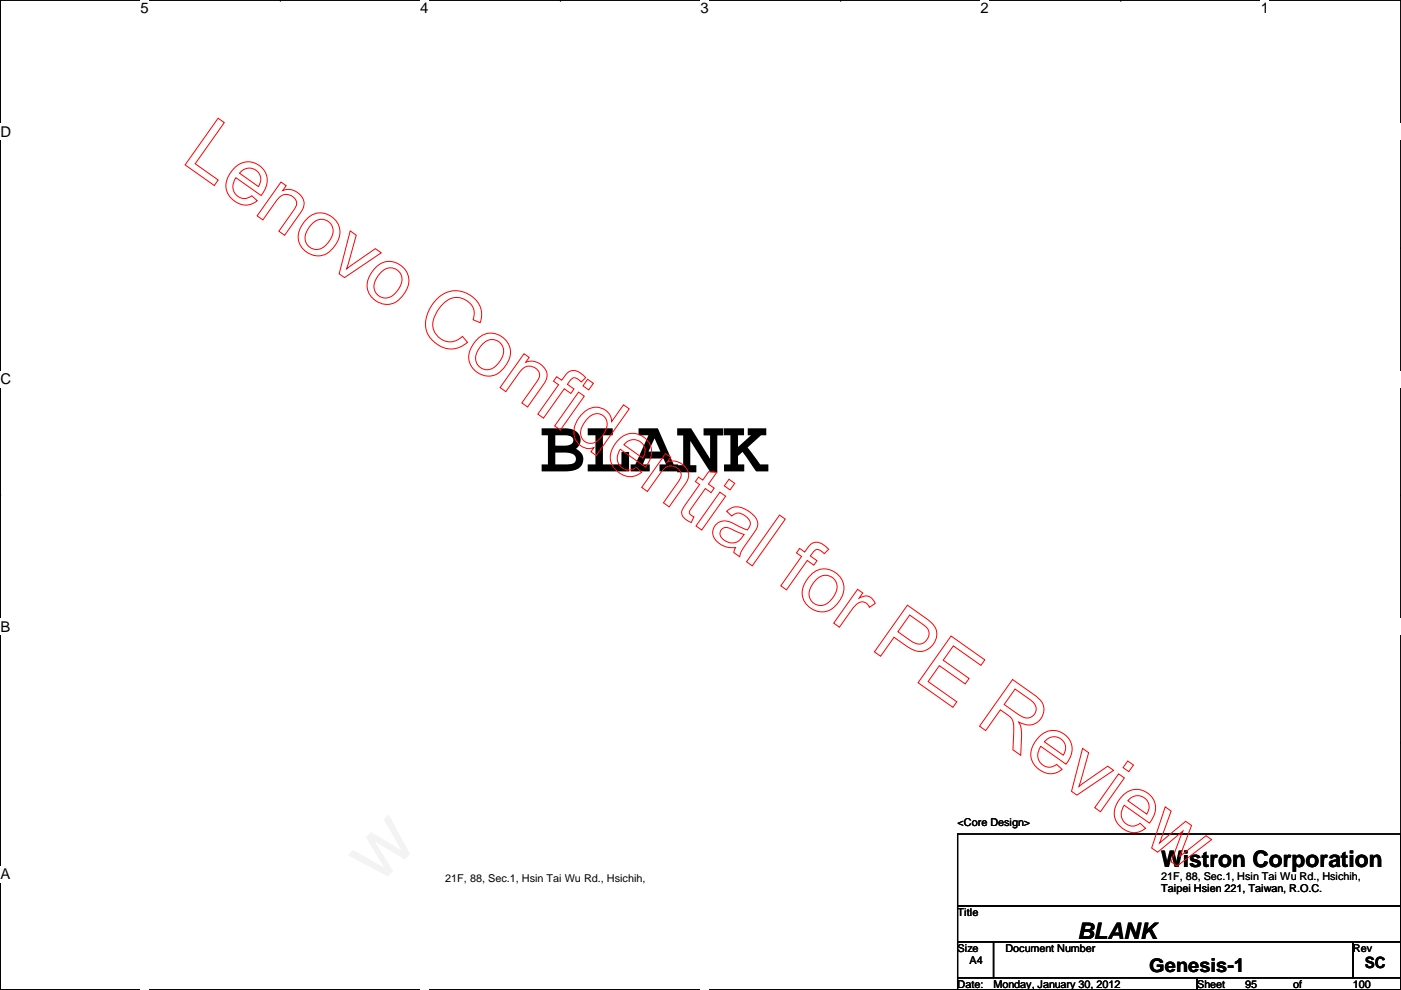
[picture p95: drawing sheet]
<svg xmlns="http://www.w3.org/2000/svg" width="297mm" height="210mm" viewBox="0 0 297 210" stroke-linecap="round" stroke-linejoin="round" font-family="sans-serif">
<defs><g id="words">
<text font-size="16.3" x="114.4" y="99.9">BLANK</text>
<g font-size="4.8">
<text x="246.2" y="183.9">Wistron Corporation</text>
<text x="228.4" y="199.1">BLANK</text>
</g>
<text font-size="4.1" x="243.7" y="206">Genesis-1</text>
<text font-size="3.3" x="289.4" y="205.3">SC</text>
<g font-size="3.1">
<text x="29.8" y="2.8">5</text>
<text x="89.1" y="2.8">4</text>
<text x="148.5" y="2.8">3</text>
<text x="207.9" y="2.8">2</text>
<text x="267.3" y="2.8">1</text>
<text x=".1" y="29">D</text>
<text x=".1" y="81.5">C</text>
<text x=".1" y="133.9">B</text>
<text x=".1" y="186.4">A</text>
</g>
<g font-size="2.3">
<text x="203" y="175.1">&lt;Core Design&gt;</text>
<text x="94.4" y="187">21F, 88, Sec.1, Hsin Tai Wu Rd., Hsichih,</text>
<text x="246.2" y="189.2">Taipei Hsien 221, Taiwan, R.O.C.</text>
<text x="246.2" y="186.5">21F, 88, Sec.1, Hsin Tai Wu Rd., Hsichih,</text>
<text x="203" y="194.1">Title</text>
<text x="203" y="201.8">Size</text>
<text x="213.2" y="201.8">Document Number</text>
<text x="286.8" y="201.8">Rev</text>
<text x="203" y="209.4">Date:</text>
<text x="205.6" y="204.3">A4</text>
<text x="210.6" y="209.4">Monday, January 30, 2012</text>
<text x="253.8" y="209.4">Sheet</text>
<text x="264" y="209.4">95</text>
<text x="274.1" y="209.4">of</text>
<text x="286.8" y="209.4">100</text>
</g>
</g></defs>
<path d="M.1 0h296.9v209.8h-296.9z" fill="none" stroke="#000" stroke-width=".25"/>
<g fill="#fff">
<path d="M29.8 0h1.7v3.5h-1.7z"/>
<path d="M29.8 209.8l1.7 .1z"/>
</g>
<path d="M59.4 0h.1M59.4 209.8h.1" fill="none" stroke="#000" stroke-width=".25"/>
<g fill="#fff">
<path d="M89.1 0h1.7v3.5h-1.7z"/>
<path d="M89.1 209.8l1.7 .1z"/>
</g>
<path d="M118.8 0h.1M118.8 209.8h.1" fill="none" stroke="#000" stroke-width=".25"/>
<g fill="#fff">
<path d="M148.5 0h1.7v3.5h-1.7z"/>
<path d="M148.5 209.8l1.7 .1z"/>
</g>
<path d="M178.2 0h.1M178.2 209.8h.1" fill="none" stroke="#000" stroke-width=".25"/>
<g fill="#fff">
<path d="M207.9 0h1.7v3.5h-1.7z"/>
<path d="M207.9 209.8l1.7 .1z"/>
</g>
<path d="M237.6 0h.1M237.6 209.8h.1" fill="none" stroke="#000" stroke-width=".25"/>
<g fill="#fff">
<path d="M267.3 0h1.7v3.5h-1.7z"/>
<path d="M267.3 209.8l1.7 .1z"/>
<path d="M.1 26.2h2.2v3.5h-2.2z"/>
<path d="M297 26.2l.1 3.5z"/>
<path d="M.1 78.7h2.2v3.5h-2.2z"/>
<path d="M297 78.7l.1 3.5z"/>
</g>
<path d="M.1 52.5h.1M297 52.5h.1" fill="none" stroke="#000" stroke-width=".25"/>
<g fill="#fff">
<path d="M.1 131.1h2.1v3.5h-2.1z"/>
<path d="M297 131.1l.1 3.5z"/>
</g>
<path d="M.1 104.9h.1M297 104.9h.1" fill="none" stroke="#000" stroke-width=".25"/>
<path d="M.1 104.9h.1M297 104.9h.1" fill="none" stroke="#000" stroke-width=".21"/>
<g fill="#fff">
<path d="M.1 183.6h2.1v3.5h-2.1z"/>
<path d="M297 183.6l.1 3.5z"/>
</g>
<path d="M.1 157.4h.1M297 157.4h.1M203 176.8h94v15.3h-94zM203 192.1h94v7.6h-94zM203 199.7h7.6v7.6h-7.6zM210.6 199.7h76.2v7.6h-76.2zM286.8 199.7h10.2v7.6h-10.2zM203 207.3h50.8v2.5h-50.8zM253.8 207.3h43.2v2.5h-43.2z" fill="none" stroke="#000" stroke-width=".25"/>
<g fill="none" stroke="#f00" stroke-width=".21">
<path d="M46.2 25.1l1.4 .9-6.2 8.7 4.9 3.5-.9 1.1-6.2-4.3zM49.8 35.5a4 4 0 0 1 5.7 .1 4 4 0 0 1 0 5.7l-.1 .2-5.4-3.8a2.62 2.62 0 0 0-.4 2.9 2.62 2.62 0 0 0 2.6 1.5l1.2-.6 1.1 1.1a4.1 4.1 0 0 1-6.6-3.2 5.7 5.7 0 0 1 1.9-3.9zM51.1 36.4a2.44 2.44 0 0 1 3.3-.2 2.44 2.44 0 0 1 .4 3.4l-4-2.9zM59.6 38.6l1.1 .8-.7 1a3.3 3.3 0 0 1 4.4 3.3l-.7 1.4-3.4 4.8-1.2-.9 3.1-4.3a2.05 2.05 0 0 0 0-3 2.05 2.05 0 0 0-2.9 .1l-3.6 4.8-1.2-.8zM65.1 46.3a4.1 4.1 0 0 1 5.7 0 4.1 4.1 0 0 1 .3 5.7 4.1 4.1 0 0 1-6 1.5 4.1 4.1 0 0 1-.8-6.2zM66.3 47.3a2.53 2.53 0 0 1 3.6-.1 2.53 2.53 0 0 1 .2 3.5 3.4 3.4 0 0 1-3.4 2.2 2.59 2.59 0 0 1-1.5-4.2zM74.3 49l1.2 .9-2 7.1 6.1-4.3 1.2 .9-7.8 5.3-1.1-.8zM79.7 56.6a4.1 4.1 0 0 1 5.7 0 4.1 4.1 0 0 1 .3 5.7 4.1 4.1 0 0 1-6 1.5 4.1 4.1 0 0 1-.8-6.2zM81 57.6a2.53 2.53 0 0 1 3.5-.1 2.53 2.53 0 0 1 .2 3.5 3.4 3.4 0 0 1-3.4 2.2 2.59 2.59 0 0 1-1.5-4.2zM92.5 63.6a5.5 5.5 0 0 1 5.8-1.7 5.5 5.5 0 0 1 3.8 4.8l-.3 1.7-1.5-.6a3.6 3.6 0 0 0-1.1-3.9 3.6 3.6 0 0 0-4.1-.4 6.7 6.7 0 0 0-3.3 6 3.7 3.7 0 0 0 6.2 1.8l1.1 1.3a5.2 5.2 0 0 1-7.8-.8 5.6 5.6 0 0 1 .1-6.8zM101.3 71.8a4.1 4.1 0 0 1 5.6 0 4.1 4.1 0 0 1 .3 5.7 4.1 4.1 0 0 1-6 1.5 4.1 4.1 0 0 1-.7-6.2zM102.5 72.8a2.53 2.53 0 0 1 3.5-.1 2.53 2.53 0 0 1 .2 3.5 3.4 3.4 0 0 1-3.3 2.2 2.59 2.59 0 0 1-1.5-4.2z"/>
<path d="M111.1 75l1.1 .8-.7 1a3.3 3.3 0 0 1 4.4 3.3l-.7 1.4-3.3 4.8-1.3-.9 3.1-4.3a2.05 2.05 0 0 0 0-3 2.05 2.05 0 0 0-2.9 .1l-3.6 4.8-1.2-.8zM118 79.9l1.1 .7 .5-.7a2.33 2.33 0 0 1 4-.4l.6 .6-1 .9a1.79 1.79 0 0 0-1.8-.8l-1.1 1.3 1.4 1-.7 .9-1.4-1-4.4 6.3-1.2-.9 4.4-6.2-1-.8zM122.7 83.1l1.2 .9-5.1 7.2-1.2-.9zM123.4 87.8a3.5 3.5 0 0 1 3.7-1.4 3.5 3.5 0 0 1 2.6 3l2.5-3.6 1.2 .9-7 9.9-1.1-.8 .6-.9a3.4 3.4 0 0 1-3.4-1 3.4 3.4 0 0 1-.7-3.5l.6-1.3zM124.6 80.4l1.2 .9-1 1.4-1.2-.9zM124.8 88.5a2.27 2.27 0 0 1 3.1-.3 2.27 2.27 0 0 1 .5 3.1 4.2 4.2 0 0 1-3 2.7 2.27 2.27 0 0 1-2.1-1.2 2.27 2.27 0 0 1 .1-2.3zM131.3 93.1a4 4 0 0 1 5.7 0 4 4 0 0 1 0 5.7l-.1 .2-5.4-3.7a2.62 2.62 0 0 0-.4 2.9 2.62 2.62 0 0 0 2.6 1.4l1.2-.5 1.1 1a4.1 4.1 0 0 1-6.6-3.1 5.7 5.7 0 0 1 1.9-3.9zM132.6 94a2.44 2.44 0 0 1 3.3-.2 2.44 2.44 0 0 1 .4 3.3l-4-2.8zM141.1 96.2l1.1 .7-.7 1.1a3.3 3.3 0 0 1 4.4 3.2l-.6 1.5-3.4 4.8-1.2-.9 3-4.4a2.05 2.05 0 0 0 0-2.9 2.05 2.05 0 0 0-2.9 .1l-3.5 4.8-1.3-.9zM148.1 101.2l.9 .6 1.3-1.8 1.7 .1-1.8 2.5 1.2 .9-.6 1-1.3-.9-2.9 4.2a.93 .93 0 0 0-.4 .9 .93 .93 0 0 0 .7 .8l.2 .1-.6 1.2a2.49 2.49 0 0 1-2-2.4l.6-1.1 3.2-4.6-.9-.6zM152.6 104.3l1.2 .9-5 7.2-1.2-.9zM153.1 112.2a1.6 1.6 0 0 1 2 0l2.7 1.1a2.7 2.7 0 0 1-2.6 1.8 2.7 2.7 0 0 1-2.5-1.8l.1-.7z"/>
<path d="M154.1 108.4a3.2 3.2 0 0 1 4.4-.2 3.5 3.5 0 0 1 2.1 3.1l-.4 1.2-1.6 2.3a6.9 6.9 0 0 0-1.8 3.3l-1.2-.9 .4-1.1a4.4 4.4 0 0 1-4.9-2.9 2.63 2.63 0 0 1 1.4-2.5 2.63 2.63 0 0 1 2.8 .2l3.1 1.5a1.75 1.75 0 0 0-.4-3 1.94 1.94 0 0 0-2.9 0zM154.6 101.6l1.2 .9-1 1.4-1.2-.9zM165.3 109.2l1.2 .9-7 9.9-1.2-.9zM169.5 116.3l1.1 .7 .5-.7a2.33 2.33 0 0 1 4.1-.3l.5 .5-.9 .9a1.79 1.79 0 0 0-1.9-.8l-1.1 1.3 1.4 1-.7 .9-1.3-1-4.4 6.3-1.3-.9 4.4-6.2-1-.8zM172 121.8a4.1 4.1 0 0 1 5.6 0 4.1 4.1 0 0 1 .3 5.6 4.1 4.1 0 0 1-6 1.6 4.1 4.1 0 0 1-.8-6.2zM173.2 122.8a2.53 2.53 0 0 1 3.5-.2 2.53 2.53 0 0 1 .2 3.6 3.4 3.4 0 0 1-3.3 2.2 2.59 2.59 0 0 1-1.5-4.2zM181.8 125l1.1 .7-.7 1.1a2.13 2.13 0 0 1 3.4 1.1l-1.3 .9a1.72 1.72 0 0 0-1.4-1.2 1.72 1.72 0 0 0-1.7 .9l-3.2 4.5-1.2-.9zM192.4 128.3l3.7 2.7a4.4 4.4 0 0 1 2.5 3.6 3.7 3.7 0 0 1-2.1 3.2 3.7 3.7 0 0 1-3.8-.5l-3.2-2.2-2.8 4-1.3-.9zM192.9 130.4l2.5 1.8a2.33 2.33 0 0 1 1.6 2.4 2.17 2.17 0 0 1-3.6 1.4l-3-2.1zM201.6 134.9l7.2 5-.8 1.2-5.9-4.2-2.1 3.1 5.5 3.8-.9 1.2-5.4-3.9-2.4 3.4 6.1 4.3-.9 1.2-7.4-5.2zM214.7 144.1l4.4 3.1a4.1 4.1 0 0 1 2.2 3.2 3.3 3.3 0 0 1-1.8 3 3.3 3.3 0 0 1-3.5-.3 5.5 5.5 0 0 1 .6 3.1l-.2 3.9-1.6-1.1 .1-4.6a2.79 2.79 0 0 0-1.3-2.8l-1.5-1.1-3.1 4.4-1.3-.9zM215.2 146.1l3.1 2.2a2.06 2.06 0 0 1 .6 3.5 2.19 2.19 0 0 1-2.8-.2l-3.2-2.2z"/>
<path d="M220.5 156.1a4 4 0 0 1 5.7 0 4 4 0 0 1-.1 5.7l-.1 .2-5.3-3.8a2.62 2.62 0 0 0-.5 3 2.62 2.62 0 0 0 2.7 1.4l1.1-.5 1.2 1a4.1 4.1 0 0 1-6.7-3.1 5.7 5.7 0 0 1 2-3.9zM221.7 157a2.44 2.44 0 0 1 3.4-.2 2.44 2.44 0 0 1 .3 3.3l-4-2.8zM229.5 158.7l1.3 .9-2 7.1 6.1-4.2 1.2 .8-7.8 5.3-1.1-.8zM237.2 164.1l1.2 .8-5.1 7.2-1.2-.8zM238.2 168.6a4 4 0 0 1 5.7 0 4 4 0 0 1-.1 5.7l-.1 .2-5.3-3.8a2.62 2.62 0 0 0-.5 3 2.62 2.62 0 0 0 2.7 1.4l1.1-.5 1.2 1a4.1 4.1 0 0 1-6.7-3.2 5.7 5.7 0 0 1 2-3.8zM239.1 161.4l1.2 .8-1 1.4-1.2-.9zM239.4 169.5a2.44 2.44 0 0 1 3.4-.2 2.44 2.44 0 0 1 .3 3.3l-4-2.8zM247 171.1l1.3 .9-2.4 6.7 5.5-4.6 1.2 .9-2.4 6.6 5.5-4.4 1.2 .8-7.3 5.6-1.3-.9 2.5-6.5-5.4 4.5-1.2-.9z"/>
</g>
<use href="#words"/>
</svg>
